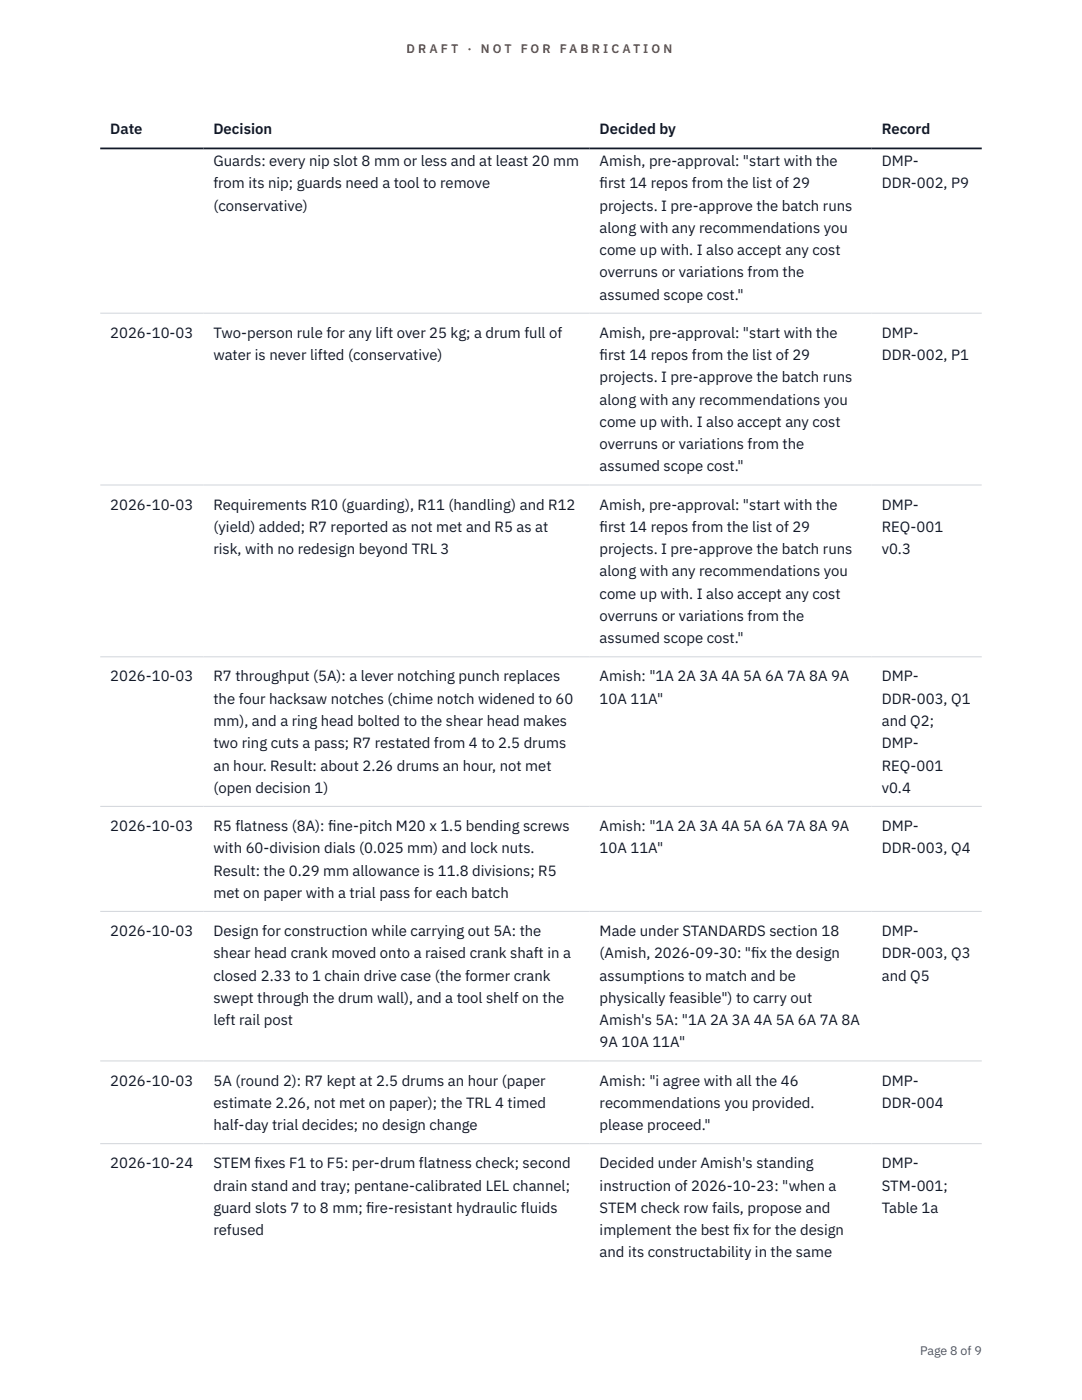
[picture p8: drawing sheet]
<svg xmlns="http://www.w3.org/2000/svg" width="216mm" height="279mm" viewBox="0 0 216 279" stroke-linecap="round" stroke-linejoin="round" font-family="sans-serif">
<defs><g id="words">
<g font-size="3" fill="#111827">
<text x="22" y="26.8">Date</text>
<text x="42.6" y="26.8">Decision</text>
<text x="119.6" y="26.8">Decided by</text>
<text x="175.9" y="26.8">Record</text>
<text x="42.6" y="33.1">Guards: every nip slot 8 mm or less and at least 20 mm</text>
<text x="119.6" y="33.1">Amish, pre-approval: &quot;start with the</text>
<text x="175.9" y="33.1">DMP-</text>
<text x="42.6" y="37.6">from its nip; guards need a tool to remove</text>
<text x="119.6" y="37.6">f</text>
<text x="119.6" y="37.6">irst 14 repos from the list of 29</text>
<text x="175.9" y="37.6">DDR-002, P9</text>
<text x="42.6" y="42">(conservative)</text>
<text x="119.6" y="42">projects. I pre-approve the batch runs</text>
<text x="119.6" y="46.5">along with any recommendations you</text>
<text x="119.6" y="50.9">come up with. I also accept any cost</text>
<text x="119.6" y="55.4">overruns or variations from the</text>
<text x="119.6" y="59.8">assumed scope cost.&quot;</text>
<text x="22" y="67.4">2026-10-03</text>
<text x="42.6" y="67.4">Two-person rule for any lift over 25 kg; a drum full of</text>
<text x="42.6" y="71.9">water is never lifted (conservative)</text>
<text x="119.6" y="67.4">Amish, pre-approval: &quot;start with the</text>
<text x="119.6" y="71.9">f</text>
<text x="119.6" y="71.9">irst 14 repos from the list of 29</text>
<text x="175.9" y="67.4">DMP-</text>
<text x="175.9" y="71.9">DDR-002, P1</text>
<text x="119.6" y="76.3">projects. I pre-approve the batch runs</text>
<text x="119.6" y="80.8">along with any recommendations you</text>
<text x="119.6" y="85.2">come up with. I also accept any cost</text>
<text x="119.6" y="89.6">overruns or variations from the</text>
<text x="119.6" y="94.1">assumed scope cost.&quot;</text>
<text x="22" y="101.7">2026-10-03</text>
<text x="42.6" y="101.7">Requirements R10 (guarding), R11 (handling) and R12</text>
<text x="119.6" y="101.7">Amish, pre-approval: &quot;start with the</text>
<text x="175.9" y="101.7">DMP-</text>
<text x="42.6" y="106.2">(yield) added; R7 reported as not met and R5 as at</text>
<text x="119.6" y="106.2">f</text>
<text x="119.6" y="106.2">irst 14 repos from the list of 29</text>
<text x="175.9" y="106.2">REQ-001</text>
<text x="42.6" y="110.6">risk, with no redesign beyond TRL 3</text>
<text x="119.6" y="110.6">projects. I pre-approve the batch runs</text>
<text x="175.9" y="110.6">v0.3</text>
<text x="119.6" y="115">along with any recommendations you</text>
<text x="119.6" y="119.5">come up with. I also accept any cost</text>
<text x="119.6" y="123.9">overruns or variations from the</text>
<text x="119.6" y="128.4">assumed scope cost.&quot;</text>
<text x="22" y="136">2026-10-03</text>
<text x="42.6" y="136">R7 throughput (5A): a lever notching punch replaces</text>
<text x="119.6" y="136">Amish: &quot;1A 2A 3A 4A 5A 6A 7A 8A 9A</text>
<text x="175.9" y="136">DMP-</text>
<text x="42.6" y="140.5">the four hacksaw notches (chime notch widened to 60</text>
<text x="119.6" y="140.5">10A 11A&quot;</text>
<text x="175.9" y="140.5">DDR-003, Q1</text>
<text x="42.6" y="144.9">mm), and a ring head bolted to the shear head makes</text>
<text x="42.6" y="149.3">two ring cuts a pass; R7 restated from 4 to 2.5 drums</text>
<text x="175.9" y="144.9">and Q2;</text>
<text x="175.9" y="149.3">DMP-</text>
<text x="42.6" y="153.8">an hour. Result: about 2.26 drums an hour, not met</text>
<text x="175.9" y="153.8">REQ-001</text>
<text x="42.6" y="158.2">(open decision 1)</text>
<text x="175.9" y="158.2">v0.4</text>
<text x="22" y="165.9">2026-10-03</text>
<text x="42.6" y="165.9">R5 flatness (8A): f</text>
<text x="65.5" y="165.9">ine-pitch M20 x 1.5 bending screws</text>
<text x="119.6" y="165.9">Amish: &quot;1A 2A 3A 4A 5A 6A 7A 8A 9A</text>
<text x="175.9" y="165.9">DMP-</text>
<text x="42.6" y="170.3">with 60-division dials (0.025 mm) and lock nuts.</text>
<text x="119.6" y="170.3">10A 11A&quot;</text>
<text x="175.9" y="170.3">DDR-003, Q4</text>
<text x="42.6" y="174.7">Result: the 0.29 mm allowance is 11.8 divisions; R5</text>
<text x="42.6" y="179.2">met on paper with a trial pass for each batch</text>
<text x="22" y="186.8">2026-10-03</text>
<text x="42.6" y="186.8">Design for construction while carrying out 5A: the</text>
<text x="42.6" y="191.3">shear head crank moved onto a raised crank shaft in a</text>
<text x="119.6" y="186.8">Made under STANDARDS section 18</text>
<text x="119.6" y="191.3">(Amish, 2026-09-30: &quot;f</text>
<text x="149.9" y="191.3">ix the design</text>
<text x="175.9" y="186.8">DMP-</text>
<text x="175.9" y="191.3">DDR-003, Q3</text>
<text x="42.6" y="195.7">closed 2.33 to 1 chain drive case (the former crank</text>
<text x="119.6" y="195.7">assumptions to match and be</text>
<text x="175.9" y="195.7">and Q5</text>
<text x="42.6" y="200.1">swept through the drum wall), and a tool shelf on the</text>
<text x="119.6" y="200.1">physically feasible&quot;) to carry out</text>
<text x="42.6" y="204.6">left rail post</text>
<text x="119.6" y="204.6">Amish's 5A: &quot;1A 2A 3A 4A 5A 6A 7A 8A</text>
<text x="119.6" y="209">9A 10A 11A&quot;</text>
<text x="22" y="216.7">2026-10-03</text>
<text x="42.6" y="216.7">5A (round 2): R7 kept at 2.5 drums an hour (paper</text>
<text x="42.6" y="221.1">estimate 2.26, not met on paper); the TRL 4 timed</text>
<text x="119.6" y="216.7">Amish: &quot;i agree with all the 46</text>
<text x="119.6" y="221.1">recommendations you provided.</text>
<text x="175.9" y="216.7">DMP-</text>
<text x="175.9" y="221.1">DDR-004</text>
<text x="42.6" y="225.5">half-day trial decides; no design change</text>
<text x="119.6" y="225.5">please proceed.&quot;</text>
<text x="22" y="233.2">2026-10-24</text>
<text x="42.6" y="233.2">STEM f</text>
<text x="50.8" y="233.2">ixes F1 to F5: per-drum flatness check; second</text>
<text x="119.6" y="233.2">Decided under Amish's standing</text>
<text x="175.9" y="233.2">DMP-</text>
<text x="42.6" y="237.6">drain stand and tray; pentane-calibrated LEL channel;</text>
<text x="119.6" y="237.6">instruction of 2026-10-23: &quot;when a</text>
<text x="175.9" y="237.6">STM-001;</text>
<text x="42.6" y="242.1">guard slots 7 to 8 mm; f</text>
<text x="73.1" y="242.1">ire-resistant hydraulic fluids</text>
<text x="119.6" y="242.1">STEM check row fails, propose and</text>
<text x="175.9" y="242.1">Table 1a</text>
<text x="42.6" y="246.5">refused</text>
<text x="119.6" y="246.5">implement the best f</text>
<text x="119.6" y="250.9">and its constructability in the same</text>
<text x="146.3" y="246.5">ix for the design</text>
</g>
<g font-size="2.5" fill="#b45309">
<text x="81.1" y="10.5">D R A F T</text>
<text x="93.3" y="10.5">·</text>
<text x="95.9" y="10.5">N O T</text>
<text x="103.9" y="10.5">F O R</text>
<text x="111.7" y="10.5">F A B R I C A T I O N</text>
</g>
<text font-size="2.5" fill="#4b5563" x="183.6" y="270.3">Page 8 of 9</text>
</g></defs>
<path d="M20 62.5h175.9M20 96.8h175.9M20 131.1h175.9M20 160.9h175.9M20 181.9h175.9M20 211.7h175.9M20 228.2h175.9" fill="none" stroke="#d1d5db" stroke-width=".2"/>
<path d="M20 29.6h175.9" fill="none" stroke="#111827" stroke-width=".35"/>
<use href="#words"/>
</svg>
